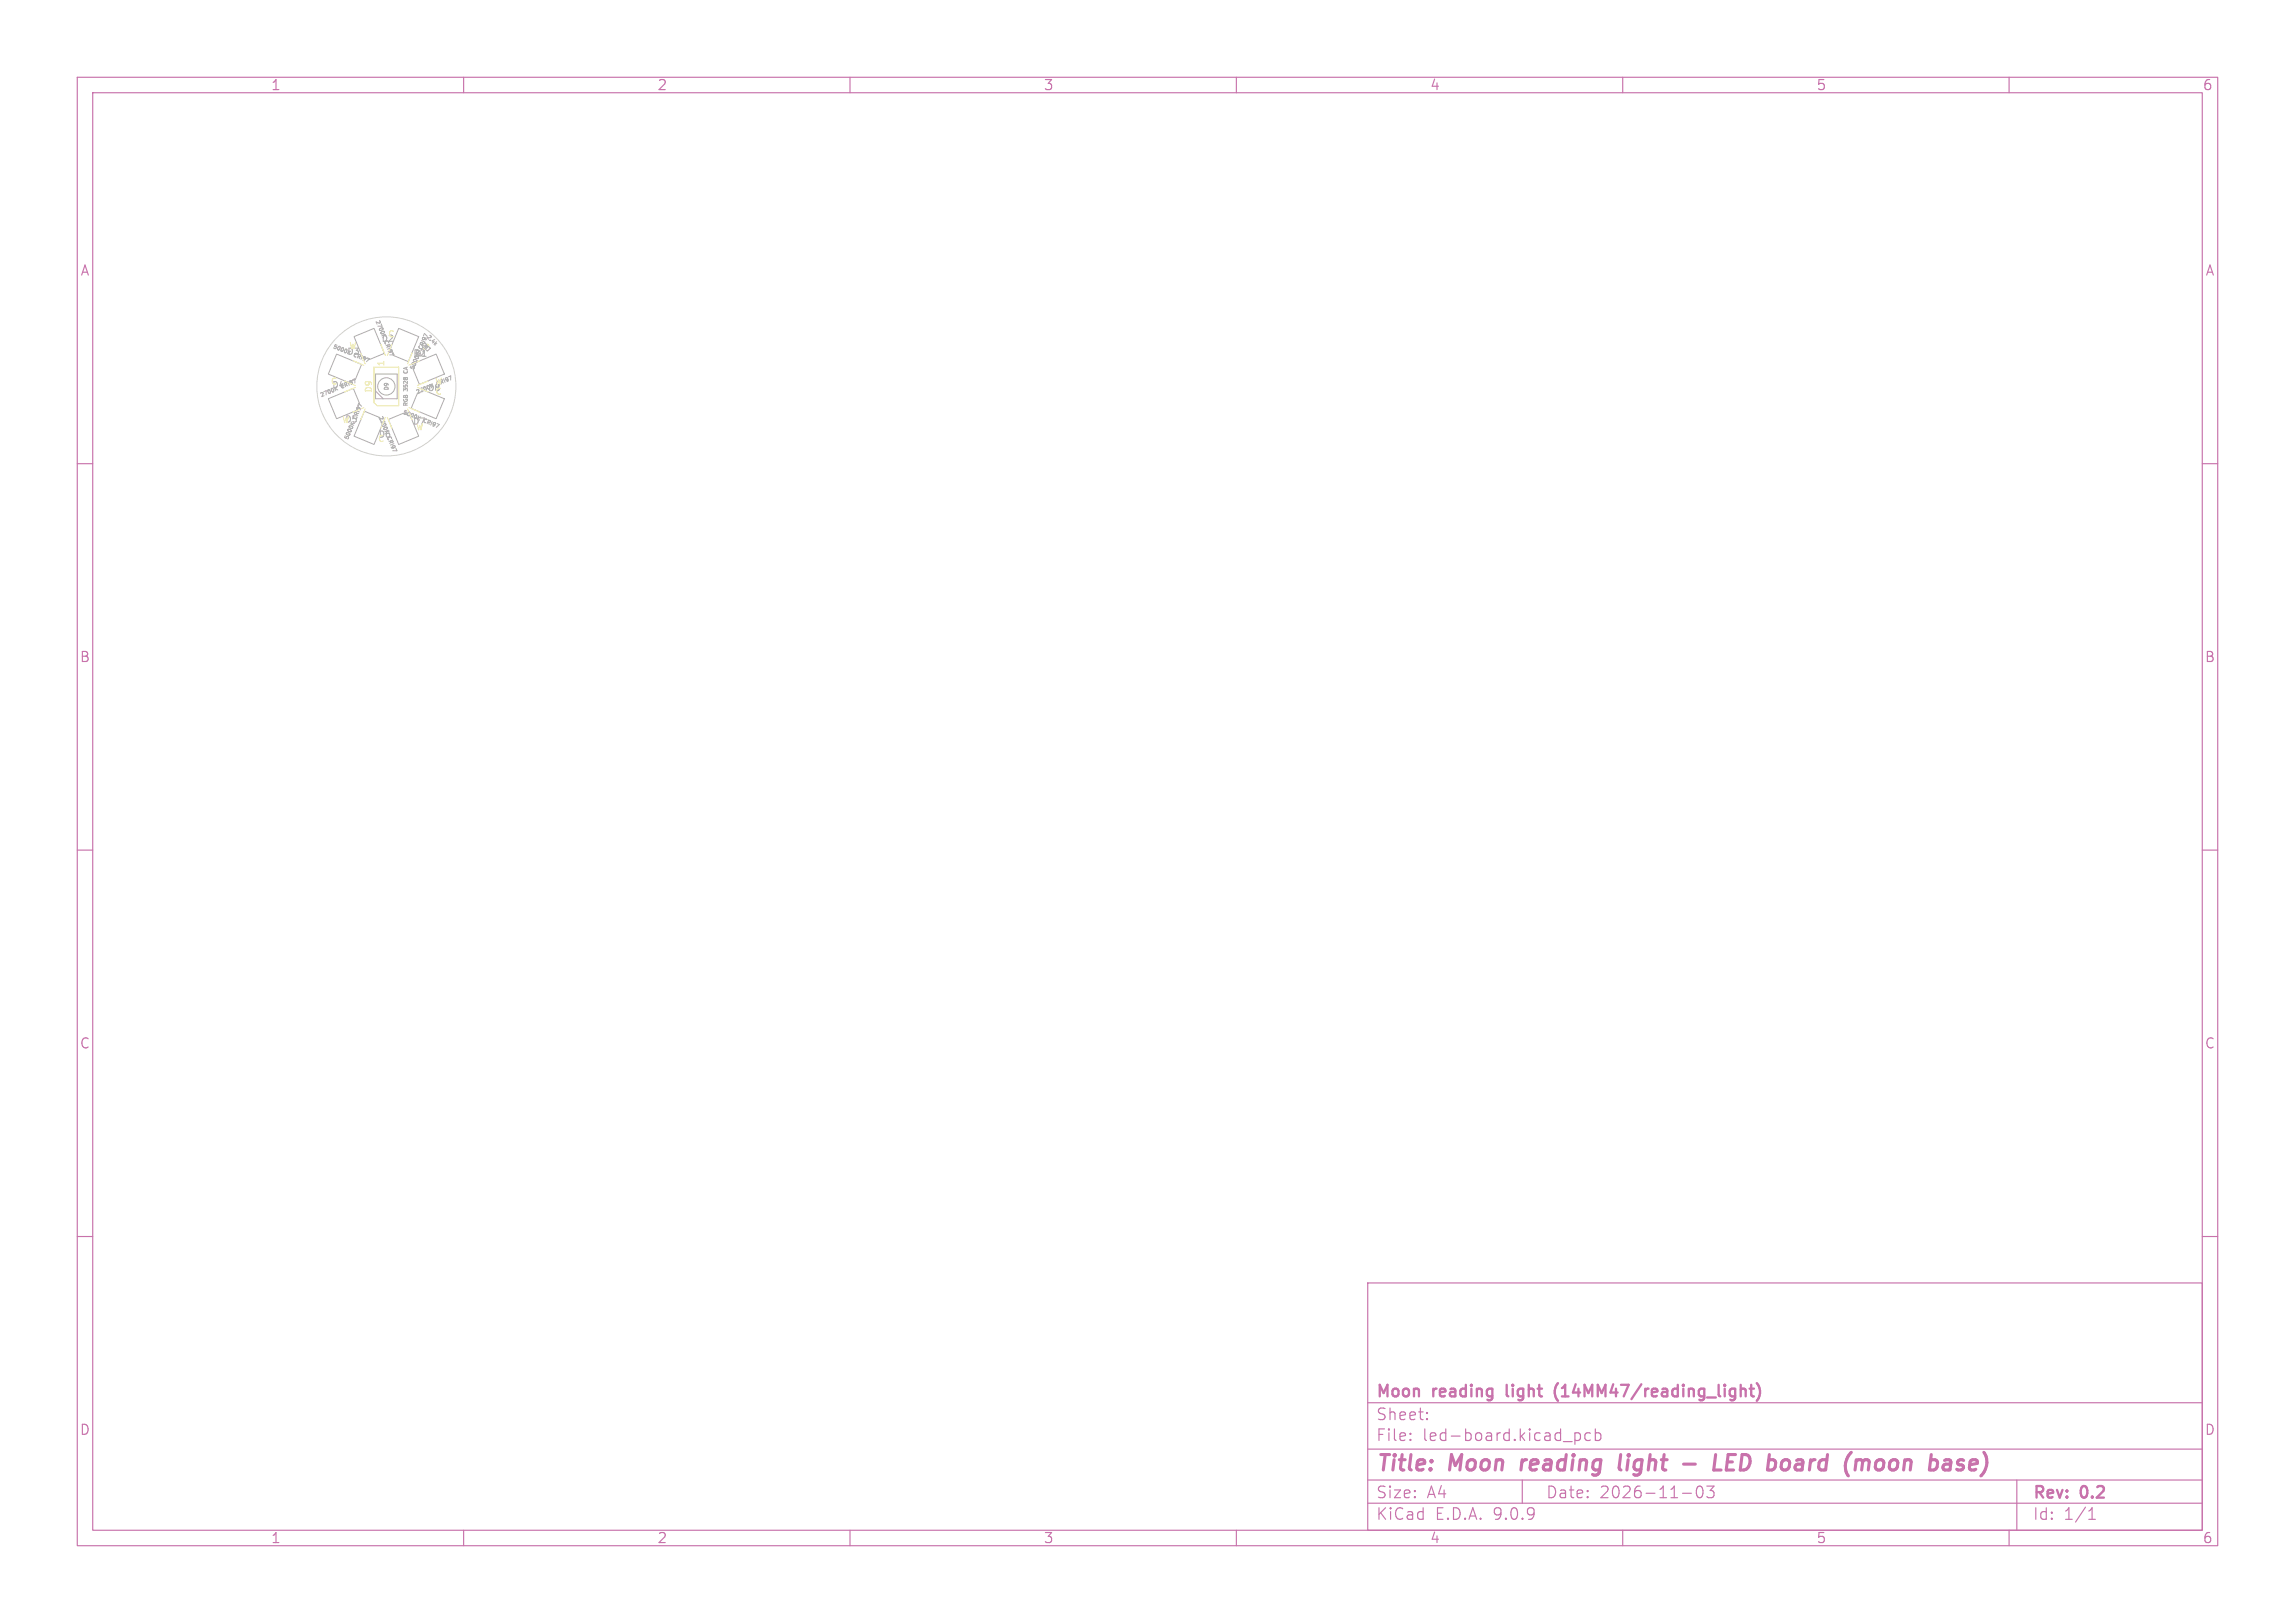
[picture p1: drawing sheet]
<svg xmlns="http://www.w3.org/2000/svg" width="297mm" height="210mm" viewBox="0 0 297 210" stroke-linecap="round" stroke-linejoin="round" font-family="sans-serif">
<defs><g id="words">
<g font-size="2.8" fill="#c872ab">
<text x="178" y="190.9">Title:</text>
<text x="187.7" y="190.9">Moon</text>
<text x="197.7" y="190.9">reading</text>
<text x="211.2" y="190.9">light</text>
<text x="225" y="190.9">LED</text>
<text x="232.8" y="190.9">board</text>
<text x="243.6" y="190.9">(moon</text>
<text x="255.4" y="190.9">base)</text>
</g>
<g font-size="2.1" fill="#c872ab">
<text x="178" y="184">Sheet:</text>
<text x="178" y="181.2">Moon</text>
<text x="185.5" y="181.2">reading</text>
<text x="195.6" y="181.2">light</text>
<text x="202.4" y="181.2">(14MM47/reading_light)</text>
<text x="178" y="186.7">File:</text>
<text x="184.1" y="186.7">led-board.kicad_pcb</text>
<text x="178" y="196.9">KiCad</text>
<text x="178" y="194.1">Size:</text>
<text x="184.7" y="194.1">A4</text>
<text x="185.7" y="196.9">E.D.A.</text>
<text x="193.3" y="196.9">9.0.9</text>
<text x="200" y="194.1">Date:</text>
<text x="207" y="194.1">2026-11-03</text>
<text x="263" y="194.3">Rev:</text>
<text x="263" y="196.9">Id:</text>
<text x="267.1" y="196.9">1/1</text>
<text x="269.4" y="194.3">0.2</text>
</g>
<g font-size="1.8" fill="#c872ab">
<text x="35" y="11.9">1</text>
<text x="85" y="11.9">2</text>
<text x="135" y="11.9">3</text>
<text x="185" y="11.9">4</text>
<text x="235" y="11.9">5</text>
<text x="285" y="11.9">6</text>
<text x="10.3" y="35.9">A</text>
<text x="285.4" y="35.9">A</text>
<text x="10.3" y="85.9">B</text>
<text x="285.3" y="85.9">B</text>
<text x="10.3" y="135.9">C</text>
<text x="285.3" y="135.9">C</text>
<text x="10.3" y="185.9">D</text>
<text x="285.3" y="185.9">D</text>
<text x="35" y="199.9">1</text>
<text x="85" y="199.9">2</text>
<text x="135" y="199.9">3</text>
<text x="185" y="199.9">4</text>
<text x="235" y="199.9">5</text>
<text x="285" y="199.9">6</text>
</g>
<g font-size="1.1" fill="#afafaf">
<text x="44.9" y="46.1">D3</text>
<text x="49.3" y="44.4">D2</text>
<text x="53.4" y="46.3">R2</text>
<text x="53.6" y="46.3">D1</text>
<text x="42.9" y="50.4">D4</text>
<text x="55.3" y="50.8">D8</text>
<text x="44.6" y="54.8">D5</text>
<text x="48.9" y="56.8">D6</text>
<text x="53.4" y="55.1">D7</text>
</g>
<g font-size="1.1" fill="#f2eda1">
<text x="45.1" y="45.3">W</text>
<text x="49.9" y="47.5" transform="rotate(-90 49.9 47.5)">1</text>
<text x="50.1" y="43.8">C</text>
<text x="42.7" y="49.9">C</text>
<text x="48.3" y="50.9" transform="rotate(-90 48.3 50.9)">D9</text>
<text x="56.2" y="49.9">W</text>
<text x="56.3" y="51.2">C</text>
<text x="44.2" y="54.9">W</text>
<text x="48.8" y="57.4">C</text>
<text x="53.8" y="55.8">W</text>
</g>
<g font-size=".7" fill="#afafaf">
<text x="48.5" y="41.6" transform="rotate(68 48.5 41.6)">2700K</text>
<text x="43" y="45.1" transform="rotate(22 43 45.1)">5000K</text>
<text x="45.7" y="46.2" transform="rotate(22 45.7 46.2)">CRI97</text>
<text x="49.6" y="44.3" transform="rotate(68 49.6 44.3)">CRI97</text>
<text x="53.6" y="48" transform="rotate(-68 53.6 48)">5000K</text>
<text x="41.6" y="51.5" transform="rotate(-22 41.6 51.5)">2700K</text>
<text x="44.3" y="50.4" transform="rotate(-22 44.3 50.4)">CRI97</text>
<text x="48.9" y="54" transform="rotate(68 48.9 54)">2700K</text>
<text x="50.4" y="50.6" transform="rotate(-90 50.4 50.6)">D9</text>
<text x="52" y="53.6" transform="rotate(22 52 53.6)">5000K</text>
<text x="52.9" y="52.6" transform="rotate(-90 52.9 52.6)">RGB</text>
<text x="52.9" y="50.6" transform="rotate(-90 52.9 50.6)">3528</text>
<text x="52.9" y="48.2" transform="rotate(-90 52.9 48.2)">CA</text>
<text x="54" y="51.1" transform="rotate(-22 54 51.1)">2700K</text>
<text x="56.7" y="50" transform="rotate(-22 56.7 50)">CRI97</text>
<text x="45.1" y="57" transform="rotate(-68 45.1 57)">5000K</text>
<text x="46.2" y="54.3" transform="rotate(-68 46.2 54.3)">CRI97</text>
<text x="50" y="56.7" transform="rotate(68 50 56.7)">CRI97</text>
<text x="54.7" y="54.7" transform="rotate(22 54.7 54.7)">CRI97</text>
</g>
<g font-size=".7" fill="#f2eda1">
<text x="54.7" y="45.3" transform="rotate(-68 54.7 45.3)">CRI97</text>
<text x="55.1" y="43.7" transform="rotate(45 55.1 43.7)">2.4k</text>
</g>
<text font-size=".4" fill="#afafaf" x="54.8" y="44.8" transform="rotate(45 54.8 44.8)">R2</text>
</g></defs>
<g fill="none" stroke="#c872ab" stroke-width=".15">
<path d="M10 10h277v190h-277zM12 12h273v186h-273zM60 10v2M110 10v2M160 10v2M210 10v2M260 10v2M10 60h2M285 60h2M10 110h2M285 110h2M10 160h2"/>
<path d="M177 166h108v32h-108zM285 160h2M60 198v2M110 198v2M160 198v2M177 194.5h108M177 191.5h108M177 187.5h108M177 181.5h108M182.5 186.3h.1l-.1 .1M182.5 186.3v.1M182.5 185.5v.1"/>
<path d="M182.5 185.5h.1l-.1 .1M184.7 183.6v.1M184.7 183.6h-.1l.1 .1M184.7 182.8v.1M184.7 182.8h-.1l.1 .1M197 191.5v3M203.8 185.4v1.5M203.8 185.5l.4-.1 .3 .3v.4l-.1 .2-.2 .1-.4-.1M205.8 185.5l-.4-.1-.3 .3v.4l.1 .2 .2 .1 .4-.1M206.5 185.5l.4-.1 .3 .3v.4l-.2 .2-.1 .1-.4-.1M206.5 184.9v1.5M210 198v2"/>
<path d="M217.7 193.2h1.2M219.7 192.4a.36 .36 0 0 1 .6 .2 .77 .77 0 0 1-.4 1.2 1 1 0 0 1-.2-1.4zM220.9 192.3h.9l-.5 .6a.41 .41 0 0 1 .5 .3v.3l-.1 .2-.6 .1-.2-.1M260 198v2M261 191.5v6.5M270.3 196.6h.9M270.3 195.5l.4-.4v1.5"/>
</g>
<path d="M197 188.9l-.2 1.3M209.7 188.2l-.2 1.7 .1 .2 .2 .1M217.9 189.4h1.5M222 188.2l-.2 2h.9M223.5 189.2h.7M224.6 188.2h-1l-.2 2h.9M239.6 187.9l-.1 .1M241.7 188.9l.1 .1 .1 .2-.1 1M242.9 189.1l-.1 .2-.1 .5 .1 .2 .2 .2M254.1 189a.49 .49 0 0 0-.8 .3l.1 .1 .6 .2 .1 .2-.1 .3-.2 .1-.6-.1" fill="none" stroke="#c872ab" stroke-width=".4"/>
<path d="M195 179.2l.1 1.4M201.6 179a1.72 1.72 0 0 0 0 2.3M226.4 179.7h.6M226.6 179.2v1.3l.1 .1 .3 .1M227.3 179a1.72 1.72 0 0 1 0 2.3" fill="none" stroke="#c872ab" stroke-width=".3"/>
<g fill="none" stroke="#afafaf" stroke-width=".13">
<path d="M42.5 51.6l3.2-1.3 .8 1.9-.4 .9-2.5 1.1zM43.6 45.8l3.2 1.4-.8 1.9-.9 .4-2.6-1.1zM45.8 43.6l2.6-1.1 1.3 3.2-1.9 .8-.9-.4zM47.2 53.2l1.9 .8 .4 .9-1.1 2.6-2.6-1.1zM48.6 48.4h2.8v3.2h-2.8zM48.6 50.6l1 1M50.3 54.3l1.9-.8 .9 .4 1.1 2.5-2.6 1.1zM51.6 42.5l2.6 1.1-1.4 3.2-1.9-.8-.4-.9zM53.9 46.9l2.5-1.1 1.1 2.6-3.2 1.3-.8-1.9zM54 50.9l.9-.4 2.6 1.1-1.1 2.6-3.2-1.4zM54.9 44.3l.8 .8-.4 .3-.7-.7z"/>
<circle cx="50" cy="50" r="1.12"/>
</g>
<g fill="none" stroke="#f2eda1" stroke-width=".13">
<path d="M44.6 49.3l1.4 .6M45.6 46.7l1.5 .6M46 50.1l-1.4 .6M46.7 45.6l.6 1.5M47.1 52.7l-1.5 .6M47.3 52.9l-.6 1.5M48.4 47.5h3.2v5h-2.8l-.4-.4zM49.3 44.6l.6 1.4M49.9 54l-.6 1.4M50.1 54l.6 1.4M50.7 44.6l-.6 1.4M52.7 52.9l.6 1.5"/>
<path d="M52.9 52.7l1.5 .6M53.3 45.6l-.6 1.5M54 50.1l1.4 .6M54.4 46.7l-1.5 .6M55.4 49.3l-1.4 .6"/>
</g>
<circle cx="50" cy="50" r="9" fill="none" stroke="#d0d2cd" stroke-width=".13"/>
<use href="#words"/>
</svg>
